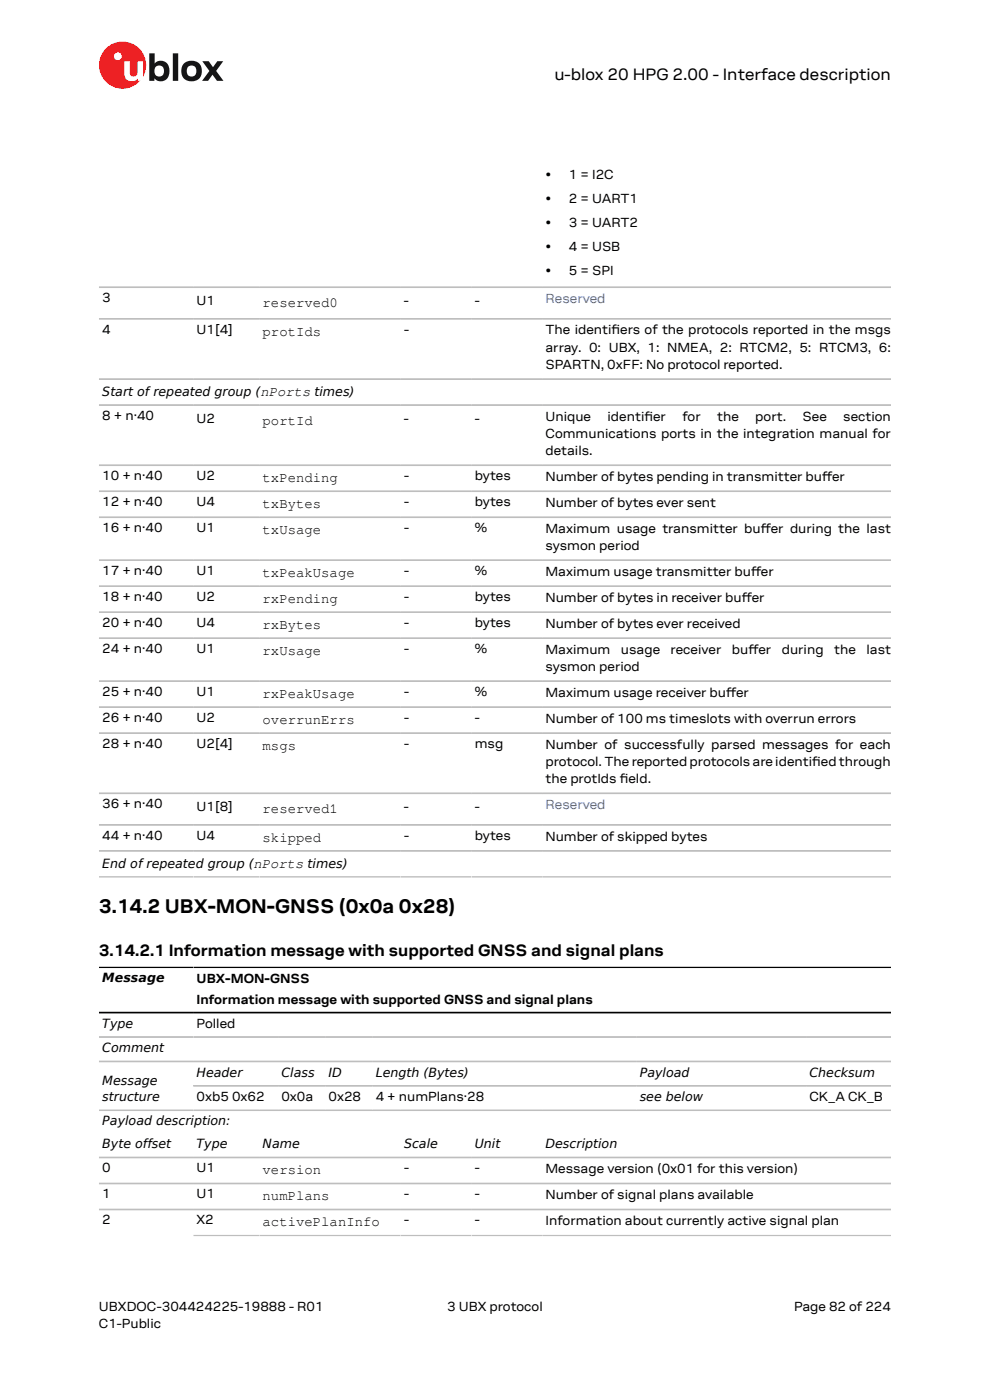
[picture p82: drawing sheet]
<svg xmlns="http://www.w3.org/2000/svg" width="210mm" height="297mm" viewBox="0 0 210 297" stroke-linecap="round" stroke-linejoin="round" font-family="sans-serif">
<defs><g id="words">
<text font-size="4.2" x="21" y="193.7">3.14.2 UBX-MON-GNSS (0x0a 0x28)</text>
<g font-size="3.5">
<text x="117.6" y="17">u-blox 20 HPG 2.00 - Interface description</text>
<text x="21" y="202.8">3.14.2.1 Information message with supported GNSS and signal plans</text>
</g>
<g font-size="3">
<text x="55.7" y="65.1">reserved0</text>
<text x="55.7" y="71.2">protIds</text>
<text x="55.7" y="90.1">portId</text>
<text x="55.7" y="102.2">txPending</text>
<text x="55.7" y="107.7">txBytes</text>
<text x="55.7" y="113.3">txUsage</text>
<text x="55.7" y="122.4">txPeakUsage</text>
<text x="55.7" y="127.9">rxPending</text>
<text x="55.7" y="133.4">rxBytes</text>
<text x="55.7" y="138.9">rxUsage</text>
<text x="55.7" y="148">rxPeakUsage</text>
<text x="55.7" y="153.5">overrunErrs</text>
<text x="55.7" y="159.1">msgs</text>
<text x="55.7" y="172.4">reserved1</text>
<text x="55.7" y="178.5">skipped</text>
<text x="55.7" y="249.1">version</text>
<text x="55.7" y="254.6">numPlans</text>
<text x="55.7" y="260.1">activePlanInfo</text>
</g>
<g font-size="2.8">
<text x="115.7" y="37.9">•</text>
<text x="120.7" y="37.9">1 = I2C</text>
<text x="115.7" y="43">•</text>
<text x="120.7" y="43">2 = UART1</text>
<text x="115.7" y="48.1">•</text>
<text x="115.7" y="53.2">•</text>
<text x="120.7" y="48.1">3 = UART2</text>
<text x="120.7" y="53.2">4 = USB</text>
<text x="115.7" y="58.3">•</text>
<text x="120.7" y="58.3">5 = SPI</text>
<text x="21.7" y="64.1">3</text>
<text x="41.7" y="64.7">U1</text>
<text x="85.7" y="64.7">-</text>
<text x="100.7" y="64.7">-</text>
<text x="21.7" y="70.8">4</text>
<text x="41.7" y="70.8">U1[4]</text>
<text x="85.7" y="70.8">-</text>
<text x="115.7" y="71">The identifers of the protocols reported in the msgs</text>
<text x="129.7" y="71">i</text>
<text x="115.7" y="74.6">array. 0: UBX, 1: NMEA, 2: RTCM2, 5: RTCM3, 6:</text>
<text x="115.7" y="78.3">SPARTN, 0xFF: No protocol reported.</text>
<text x="21.7" y="89.1">8 + n·40</text>
<text x="41.7" y="89.7">U2</text>
<text x="85.7" y="89.7">-</text>
<text x="100.7" y="89.7">-</text>
<text x="115.7" y="89.2">Unique</text>
<text x="128.9" y="89.2">identifer</text>
<text x="136.7" y="89.2">i</text>
<text x="144.8" y="89.2">for</text>
<text x="152.1" y="89.2">the</text>
<text x="160.2" y="89.2">port.</text>
<text x="170.2" y="89.2">See</text>
<text x="178.9" y="89.2">section</text>
<text x="115.7" y="92.9">Communications ports in the integration manual for</text>
<text x="21.7" y="101.9">10 + n·40</text>
<text x="41.7" y="101.9">U2</text>
<text x="85.7" y="101.9">-</text>
<text x="100.7" y="101.9">bytes</text>
<text x="115.7" y="96.6">details.</text>
<text x="21.7" y="107.4">12 + n·40</text>
<text x="41.7" y="107.4">U4</text>
<text x="85.7" y="107.4">-</text>
<text x="100.7" y="107.4">bytes</text>
<text x="115.7" y="102">Number of bytes pending in transmitter bufer</text>
<text x="115.7" y="107.5">Number of bytes ever sent</text>
<text x="174.4" y="102">f</text>
<text x="21.7" y="112.9">16 + n·40</text>
<text x="41.7" y="112.9">U1</text>
<text x="85.7" y="112.9">-</text>
<text x="100.7" y="112.9">%</text>
<text x="115.7" y="113">Maximum usage transmitter bufer during the last</text>
<text x="161.4" y="113">f</text>
<text x="115.7" y="116.7">sysmon period</text>
<text x="21.7" y="122">17 + n·40</text>
<text x="41.7" y="122">U1</text>
<text x="85.7" y="122">-</text>
<text x="100.7" y="122">%</text>
<text x="115.7" y="122.1">Maximum usage transmitter bufer</text>
<text x="159.3" y="122.1">f</text>
<text x="21.7" y="127.5">18 + n·40</text>
<text x="41.7" y="127.5">U2</text>
<text x="85.7" y="127.5">-</text>
<text x="100.7" y="127.5">bytes</text>
<text x="115.7" y="127.7">Number of bytes in receiver bufer</text>
<text x="157.3" y="127.7">f</text>
<text x="21.7" y="133">20 + n·40</text>
<text x="41.7" y="133">U4</text>
<text x="85.7" y="133">-</text>
<text x="100.7" y="133">bytes</text>
<text x="115.7" y="133.2">Number of bytes ever received</text>
<text x="21.7" y="138.5">24 + n·40</text>
<text x="41.7" y="138.5">U1</text>
<text x="85.7" y="138.5">-</text>
<text x="100.7" y="138.5">%</text>
<text x="115.7" y="138.7">Maximum</text>
<text x="115.7" y="142.4">sysmon period</text>
<text x="131.7" y="138.7">usage</text>
<text x="142.3" y="138.7">receiver</text>
<text x="155.2" y="138.7">bufer</text>
<text x="158.7" y="138.7">f</text>
<text x="165.8" y="138.7">during</text>
<text x="176.9" y="138.7">the</text>
<text x="183.8" y="138.7">last</text>
<text x="21.7" y="147.7">25 + n·40</text>
<text x="41.7" y="147.7">U1</text>
<text x="85.7" y="147.7">-</text>
<text x="100.7" y="147.7">%</text>
<text x="115.7" y="147.8">Maximum usage receiver bufer</text>
<text x="154" y="147.8">f</text>
<text x="21.7" y="153.2">26 + n·40</text>
<text x="41.7" y="153.2">U2</text>
<text x="85.7" y="153.2">-</text>
<text x="100.7" y="153.2">-</text>
<text x="115.7" y="153.3">Number of 100 ms timeslots with overrun errors</text>
<text x="21.7" y="158.7">28 + n·40</text>
<text x="41.7" y="158.7">U2[4]</text>
<text x="85.7" y="158.7">-</text>
<text x="100.7" y="158.7">msg</text>
<text x="115.7" y="158.8">Number of successfully parsed messages for each</text>
<text x="115.7" y="162.5">protocol. The reported protocols are identifed through</text>
<text x="115.7" y="166.2">the protIds feld.</text>
<text x="131.5" y="166.2">i</text>
<text x="172.3" y="162.5">i</text>
<text x="21.7" y="171.5">36 + n·40</text>
<text x="41.7" y="172.1">U1[8]</text>
<text x="85.7" y="172.1">-</text>
<text x="100.7" y="172.1">-</text>
<text x="21.7" y="178.2">44 + n·40</text>
<text x="41.7" y="178.2">U4</text>
<text x="85.7" y="178.2">-</text>
<text x="100.7" y="178.2">bytes</text>
<text x="115.7" y="178.3">Number of skipped bytes</text>
<text x="41.7" y="208.5">UBX-MON-GNSS</text>
<text x="41.7" y="213">Information message with supported GNSS and signal plans</text>
<text x="41.7" y="218">Polled</text>
<text x="41.7" y="233.5">0xb5 0x62</text>
<text x="59.7" y="233.5">0x0a</text>
<text x="69.7" y="233.5">0x28</text>
<text x="79.7" y="233.5">4 + numPlans·28</text>
<text x="171.7" y="233.5">CK_A CK_B</text>
<text x="21.7" y="248.7">0</text>
<text x="41.7" y="248.7">U1</text>
<text x="85.7" y="248.7">-</text>
<text x="100.7" y="248.7">-</text>
<text x="115.7" y="248.9">Message version (0x01 for this version)</text>
<text x="21.7" y="254.2">1</text>
<text x="41.7" y="254.2">U1</text>
<text x="85.7" y="254.2">-</text>
<text x="100.7" y="254.2">-</text>
<text x="115.7" y="254.4">Number of signal plans available</text>
<text x="21.7" y="259.8">2</text>
<text x="41.7" y="259.8">X2</text>
<text x="85.7" y="259.8">-</text>
<text x="100.7" y="259.8">-</text>
<text x="115.7" y="259.9">Information about currently active signal plan</text>
<text x="21" y="278">UBXDOC-304424225-19888 - R01</text>
<text x="21" y="281.8">C1-Public</text>
<text x="94.9" y="278">3 UBX protocol</text>
<text x="168.4" y="278">Page 82 of 224</text>
</g>
<g font-size="2.8" fill="#4664b4">
<text x="115.7" y="64.2">Reserved</text>
<text x="115.7" y="171.6">Reserved</text>
</g>
<g font-size="2.7">
<text x="21.7" y="83.9">Start of repeated group (nPorts times)</text>
<text x="21.7" y="184">End of repeated group (nPorts times)</text>
<text x="21.7" y="208.4">Message</text>
<text x="21.7" y="218">Type</text>
<text x="21.7" y="223.2">Comment</text>
<text x="21.7" y="230.1">Message</text>
<text x="21.7" y="233.6">structure</text>
<text x="41.7" y="228.4">Header</text>
<text x="59.7" y="228.4">Class</text>
<text x="69.7" y="228.4">ID</text>
<text x="79.7" y="228.4">Length (Bytes)</text>
<text x="135.7" y="228.4">Payload</text>
<text x="135.7" y="233.6">see below</text>
<text x="171.7" y="228.4">Checksum</text>
<text x="21.7" y="238.7">Payload description:</text>
<text x="21.7" y="243.6">Byte offset</text>
<text x="41.7" y="243.6">Type</text>
<text x="55.7" y="243.6">Name</text>
<text x="85.7" y="243.6">Scale</text>
<text x="100.7" y="243.6">Unit</text>
<text x="115.7" y="243.6">Description</text>
</g>
</g></defs>
<circle cx="26" cy="13.8" r="5" fill="#ed2023"/>
<circle cx="25" cy="11.9" r=".83" fill="#fff"/>
<g fill="#151516">
<path d="M36.7 11.3h1.1v5.9h-1.1z"/>
<path d="M42.9 13h1.4l.9 1.3 .9-1.3h1.3l-1.6 2 1.6 2.2h-1.4l-.9-1.4-1 1.4h-1.2l1.5-2.1z"/>
<path d="M33 14.2a1.17 1.17 0 0 0-.1 1.5 1.17 1.17 0 0 0 1.4 .4 1.16 1.16 0 0 0 .4-1.6 1.16 1.16 0 0 0-1.7-.3zM31.7 11.3h1.1v2.2a1.82 1.82 0 0 1 2.2-.4 1.82 1.82 0 0 1 .9 2 1.83 1.83 0 0 1-1 2 1.83 1.83 0 0 1-2.1-.5v.6h-1.1z"/>
<path d="M39.9 14.2a1.18 1.18 0 0 0-.2 1.5 1.18 1.18 0 0 0 1.5 .4 1.18 1.18 0 0 0 .4-1.6 1.18 1.18 0 0 0-1.5-.5zM38.4 15a2.25 2.25 0 0 1 4.5 0 2.25 2.25 0 0 1-4.5 0z"/>
</g>
<path d="M26.4 13h1.1v2.5a.84 .84 0 0 0 1 .7 .84 .84 0 0 0 .7-.9v-2.3h1.1v4.2h-1.1v-.5a1.59 1.59 0 0 1-1.8 .5 1.59 1.59 0 0 1-1-1.6z" fill="#fff"/>
<g fill="none" stroke="#bebebe" stroke-width=".35">
<path d="M21 60.9h168M21 67.6h168M21 80.4h168M21 85.9h168M21 98.7h168M21 104.2h168M21 109.7h168M21 118.8h168M21 124.3h168M21 129.9h168M21 135.4h168M21 144.5h168"/>
<path d="M21 150h168M21 155.5h168M21 168.3h168M21 175h168M21 180.5h168M21 186h168M21 220h168M21 225.2h168M21 235.5h168M41 230.4h148M21 245.6h168M21 251.1h168"/>
<path d="M21 256.6h168M41 262.1h148"/>
</g>
<path d="M21 205.2h168M21 214.8h168" fill="none" stroke="#000" stroke-width=".35"/>
<use href="#words"/>
</svg>
